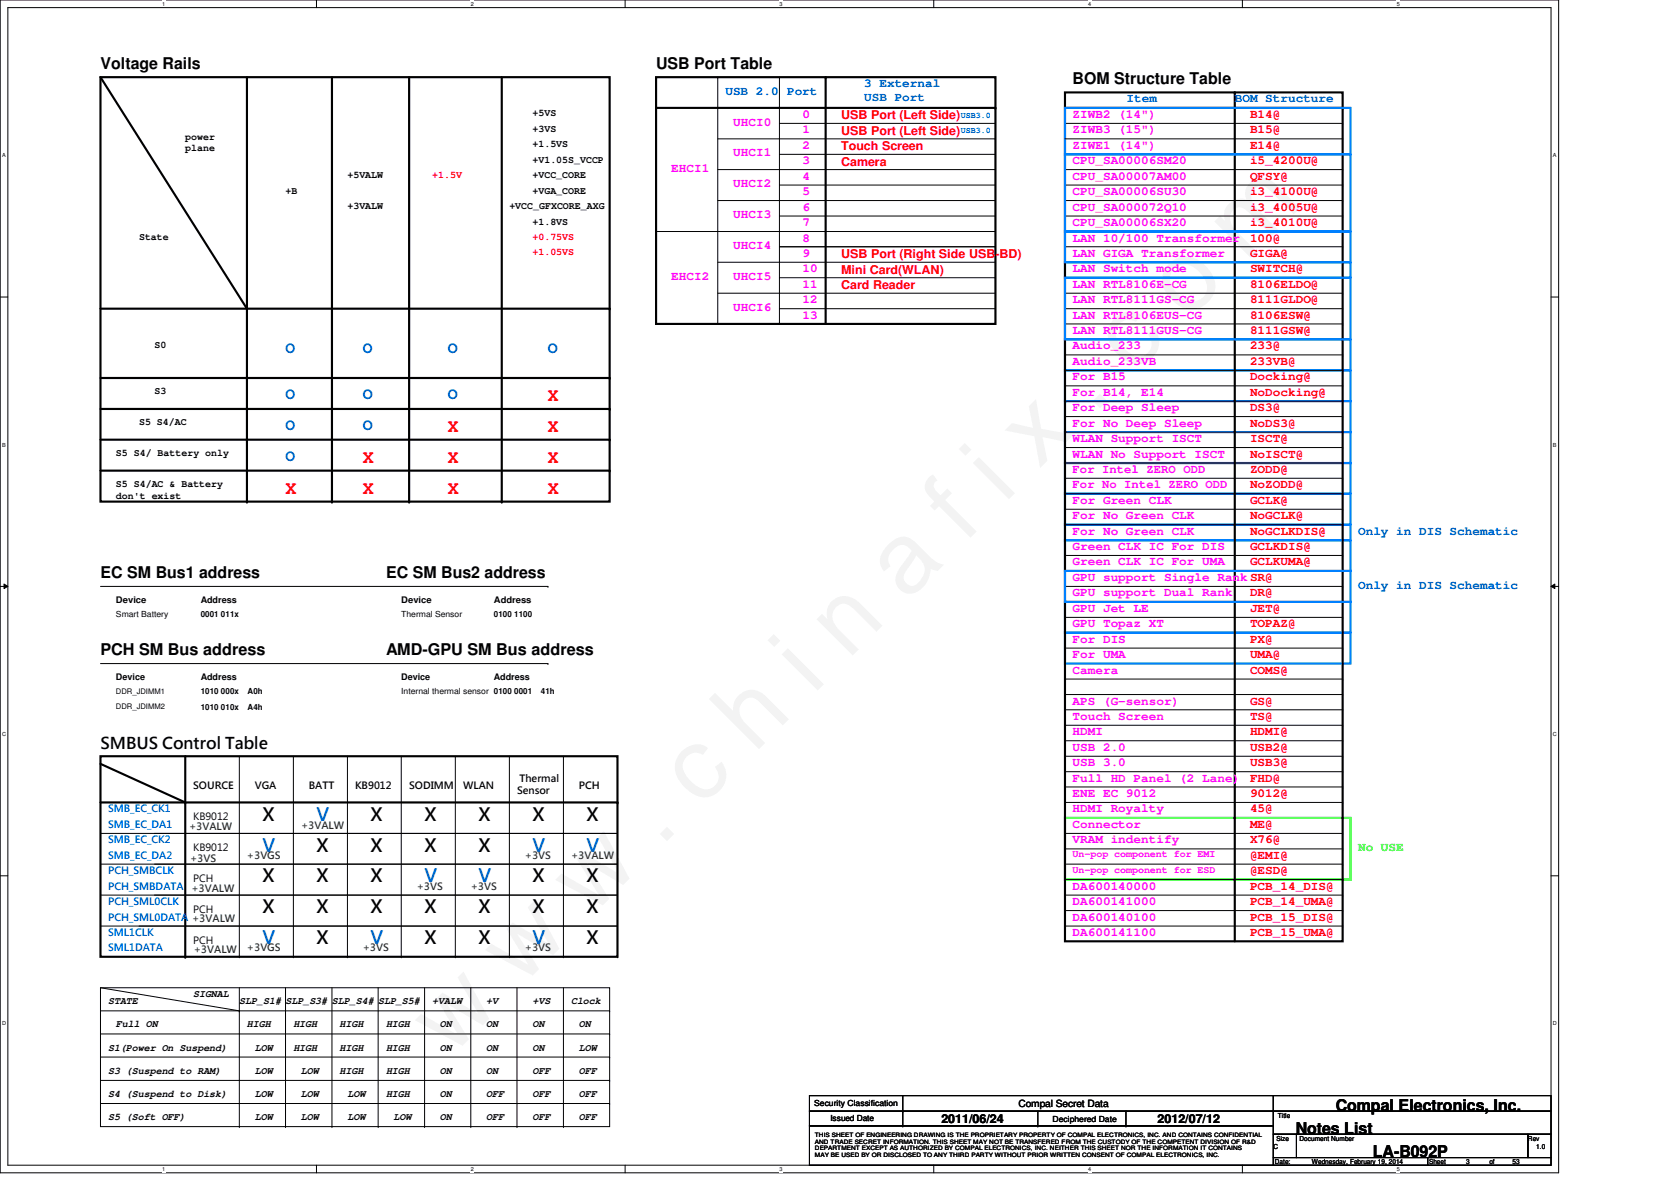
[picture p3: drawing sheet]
<svg xmlns="http://www.w3.org/2000/svg" width="297mm" height="210mm" viewBox="0 0 297 210" stroke-linecap="round" stroke-linejoin="round" font-family="sans-serif">
<defs><g id="words">
<text font-size="17.6" x="80.1" y="188" transform="rotate(-45 80.1 188)">w w w . c h i n a f i x . c o m</text>
<g font-size="3.3" fill="#f00">
<text x="97.4" y="71.3">X</text>
<text x="79.6" y="76.8">X</text>
<text x="97.4" y="76.8">X</text>
<text x="64.5" y="82.3">X</text>
<text x="79.6" y="82.3">X</text>
<text x="97.4" y="82.3">X</text>
<text x="50.8" y="87.7">X</text>
<text x="64.5" y="87.7">X</text>
<text x="79.6" y="87.7">X</text>
<text x="97.4" y="87.7">X</text>
</g>
<g font-size="3.3">
<text x="46.6" y="145.9">X</text>
<text x="65.9" y="145.9">X</text>
<text x="75.5" y="145.9">X</text>
<text x="85" y="145.9">X</text>
<text x="94.7" y="145.9">X</text>
<text x="104.3" y="145.9">X</text>
<text x="56.3" y="151.4">X</text>
<text x="65.9" y="151.4">X</text>
<text x="75.5" y="151.4">X</text>
<text x="85" y="151.4">X</text>
<text x="46.6" y="156.8">X</text>
<text x="56.3" y="156.8">X</text>
<text x="65.9" y="156.8">X</text>
<text x="94.7" y="156.8">X</text>
<text x="104.3" y="156.8">X</text>
<text x="46.6" y="162.3">X</text>
<text x="56.3" y="162.3">X</text>
<text x="56.3" y="167.9">X</text>
<text x="65.9" y="162.3">X</text>
<text x="75.5" y="167.9">X</text>
<text x="75.5" y="162.3">X</text>
<text x="85" y="162.3">X</text>
<text x="85" y="167.9">X</text>
<text x="94.7" y="162.3">X</text>
<text x="104.3" y="162.3">X</text>
<text x="104.3" y="167.9">X</text>
</g>
<g font-size="3.3" fill="#00f">
<text x="56.3" y="145.9">V</text>
<text x="46.6" y="151.4">V</text>
<text x="94.7" y="151.4">V</text>
<text x="104.3" y="151.4">V</text>
<text x="75.5" y="156.8">V</text>
<text x="85" y="156.8">V</text>
<text x="46.6" y="167.9">V</text>
<text x="65.9" y="167.9">V</text>
<text x="94.7" y="167.9">V</text>
</g>
<g font-size="2.9">
<text x="17.9" y="12.2">Voltage Rails</text>
<text x="116.6" y="12.2">USB Port Table</text>
<text x="190.7" y="15">BOM Structure Table</text>
<text x="17.9" y="102.8">EC SM Bus1 address</text>
<text x="68.6" y="102.8">EC SM Bus2 address</text>
<text x="17.9" y="116.5">PCH SM Bus address</text>
<text x="68.6" y="116.5">AMD-GPU SM Bus address</text>
<text x="17.9" y="133.2">SMBUS Control Table</text>
<text x="237.4" y="197.4">Compal Electronics, Inc.</text>
<text x="230.3" y="201.5">Notes List</text>
<text x="244" y="205.7">LA-B092P</text>
</g>
<g font-size="2.9" fill="#00f">
<text x="50.8" y="62.7">O</text>
<text x="64.5" y="62.7">O</text>
<text x="79.6" y="62.7">O</text>
<text x="97.4" y="62.7">O</text>
<text x="50.8" y="71">O</text>
<text x="64.5" y="71">O</text>
<text x="79.6" y="71">O</text>
<text x="50.8" y="76.5">O</text>
<text x="64.5" y="76.5">O</text>
<text x="50.8" y="82">O</text>
</g>
<g font-size="2.2" fill="#00f">
<text x="128.9" y="16.8">USB 2.0 Port</text>
<text x="153.6" y="15.5">3 External</text>
<text x="153.6" y="17.9">USB Port</text>
<text x="200.3" y="18.2">Item</text>
<text x="219.5" y="18.2">BOM Structure</text>
<text x="241.4" y="95">Only in DIS Schematic</text>
<text x="241.4" y="104.6">Only in DIS Schematic</text>
</g>
<g font-size="2.2" fill="#f0f">
<text x="130.3" y="22.4">UHCI0</text>
<text x="142.7" y="21">0</text>
<text x="142.7" y="23.7">1</text>
<text x="190.7" y="21">ZIWB2 (14&quot;)</text>
<text x="190.7" y="23.7">ZIWB3 (15&quot;)</text>
<text x="130.3" y="27.8">UHCI1</text>
<text x="142.7" y="26.5">2</text>
<text x="142.7" y="29.2">3</text>
<text x="190.7" y="29.2">CPU_SA00006SM20</text>
<text x="190.7" y="26.5">ZIWE1 (14&quot;)</text>
<text x="119.3" y="30.6">EHCI1</text>
<text x="130.3" y="33.3">UHCI2</text>
<text x="142.7" y="31.9">4</text>
<text x="142.7" y="34.7">5</text>
<text x="190.7" y="31.9">CPU_SA00007AM00</text>
<text x="190.7" y="34.7">CPU_SA00006SU30</text>
<text x="130.3" y="38.8">UHCI3</text>
<text x="142.7" y="37.4">6</text>
<text x="142.7" y="40.2">7</text>
<text x="190.7" y="40.2">CPU_SA00006SX20</text>
<text x="190.7" y="37.4">CPU_SA000072Q10</text>
<text x="130.3" y="44.3">UHCI4</text>
<text x="142.7" y="42.9">8</text>
<text x="142.7" y="45.6">9</text>
<text x="190.7" y="42.9">LAN 10/100 Transformer</text>
<text x="190.7" y="45.6">LAN GIGA Transformer</text>
<text x="119.3" y="49.8">EHCI2</text>
<text x="130.3" y="49.8">UHCI5</text>
<text x="142.7" y="48.4">10</text>
<text x="142.7" y="51.1">11</text>
<text x="142.7" y="53.9">12</text>
<text x="190.7" y="48.4">LAN Switch mode</text>
<text x="190.7" y="51.1">LAN RTL8106E-CG</text>
<text x="190.7" y="53.9">LAN RTL8111GS-CG</text>
<text x="130.3" y="55.2">UHCI6</text>
<text x="142.7" y="56.6">13</text>
<text x="190.7" y="56.6">LAN RTL8106EUS-CG</text>
<text x="190.7" y="59.4">LAN RTL8111GUS-CG</text>
<text x="190.7" y="62.1">Audio_233</text>
<text x="190.7" y="64.9">Audio_233VB</text>
<text x="190.7" y="70.4">For B14, E14</text>
<text x="190.7" y="67.6">For B15</text>
<text x="190.7" y="73.1">For Deep Sleep</text>
<text x="190.7" y="75.8">For No Deep Sleep</text>
<text x="190.7" y="81.3">WLAN No Support ISCT</text>
<text x="190.7" y="78.6">WLAN Support ISCT</text>
<text x="190.7" y="86.8">For No Intel ZERO ODD</text>
<text x="190.7" y="89.5">For Green CLK</text>
<text x="190.7" y="84.1">For Intel ZERO ODD</text>
<text x="190.7" y="92.3">For No Green CLK</text>
<text x="190.7" y="95">For No Green CLK</text>
<text x="190.7" y="97.8">Green CLK IC For DIS</text>
<text x="190.7" y="100.5">Green CLK IC For UMA</text>
<text x="190.7" y="106">GPU support Dual Rank</text>
<text x="190.7" y="103.3">GPU support Single Rank SR@</text>
<text x="190.7" y="108.8">GPU Jet LE</text>
<text x="190.7" y="111.5">GPU Topaz XT</text>
<text x="190.7" y="114.2">For DIS</text>
<text x="190.7" y="117">For UMA</text>
<text x="190.7" y="119.7">Camera</text>
<text x="190.7" y="125.2">APS (G-sensor)</text>
<text x="190.7" y="127.9">Touch Screen</text>
<text x="190.7" y="130.7">HDMI</text>
<text x="190.7" y="133.4">USB 2.0</text>
<text x="190.7" y="136.2">USB 3.0</text>
<text x="190.7" y="138.9">Full HD Panel (2 Lane)</text>
<text x="190.7" y="141.6">ENE EC 9012</text>
<text x="190.7" y="144.4">HDMI Royalty</text>
<text x="190.7" y="147.2">Connector</text>
<text x="190.7" y="149.9">VRAM indentify</text>
<text x="190.7" y="158.1">DA600140000</text>
<text x="190.7" y="160.9">DA600141000</text>
<text x="190.7" y="163.6">DA600140100</text>
<text x="190.7" y="166.4">DA600141100</text>
</g>
<g font-size="2.2" fill="#f00">
<text x="149.5" y="21.2">USB Port (Left Side)</text>
<text x="149.5" y="24">USB Port (Left Side)</text>
<text x="222.2" y="21">B14@</text>
<text x="222.2" y="23.7">B15@</text>
<text x="149.5" y="29.5">Camera</text>
<text x="149.5" y="26.7">Touch Screen</text>
<text x="222.2" y="29.2">i5_4200U@</text>
<text x="222.2" y="26.5">E14@</text>
<text x="222.2" y="31.9">QFSY@</text>
<text x="222.2" y="34.7">i3_4100U@</text>
<text x="222.2" y="40.2">i3_4010U@</text>
<text x="222.2" y="37.4">i3_4005U@</text>
<text x="149.5" y="45.9">USB Port (Right Side USB-BD)</text>
<text x="222.2" y="42.9">100@</text>
<text x="222.2" y="45.6">GIGA@</text>
<text x="149.5" y="51.4">Card Reader</text>
<text x="149.5" y="48.6">Mini Card(WLAN)</text>
<text x="222.2" y="48.4">SWITCH@</text>
<text x="222.2" y="51.1">8106ELDO@</text>
<text x="222.2" y="53.9">8111GLDO@</text>
<text x="222.2" y="56.6">8106ESW@</text>
<text x="222.2" y="59.4">8111GSW@</text>
<text x="222.2" y="64.9">233VB@</text>
<text x="222.2" y="62.1">233@</text>
<text x="222.2" y="70.4">NoDocking@</text>
<text x="222.2" y="67.6">Docking@</text>
<text x="222.2" y="73.1">DS3@</text>
<text x="222.2" y="75.8">NoDS3@</text>
<text x="222.2" y="81.3">NoISCT@</text>
<text x="222.2" y="78.6">ISCT@</text>
<text x="222.2" y="86.8">NoZODD@</text>
<text x="222.2" y="89.5">GCLK@</text>
<text x="222.2" y="84.1">ZODD@</text>
<text x="222.2" y="92.3">NoGCLK@</text>
<text x="222.2" y="95">NoGCLKDIS@</text>
<text x="222.2" y="97.8">GCLKDIS@</text>
<text x="222.2" y="100.5">GCLKUMA@</text>
<text x="222.2" y="106">DR@</text>
<text x="222.2" y="108.8">JET@</text>
<text x="222.2" y="111.5">TOPAZ@</text>
<text x="222.2" y="114.2">PX@</text>
<text x="222.2" y="117">UMA@</text>
<text x="222.2" y="119.7">COMS@</text>
<text x="222.2" y="125.2">GS@</text>
<text x="222.2" y="127.9">TS@</text>
<text x="222.2" y="130.7">HDMI@</text>
<text x="222.2" y="133.4">USB2@</text>
<text x="222.2" y="136.2">USB3@</text>
<text x="222.2" y="138.9">FHD@</text>
<text x="222.2" y="141.6">9012@</text>
<text x="222.2" y="144.4">45@</text>
<text x="222.2" y="147.2">ME@</text>
<text x="222.2" y="149.9">X76@</text>
<text x="222.2" y="152.7">@EMI@</text>
<text x="222.2" y="155.4">@ESD@</text>
<text x="222.2" y="158.1">PCB_14_DIS@</text>
<text x="222.2" y="160.9">PCB_14_UMA@</text>
<text x="222.2" y="163.6">PCB_15_DIS@</text>
<text x="222.2" y="166.4">PCB_15_UMA@</text>
</g>
<text font-size="2.2" fill="#0f0" x="241.4" y="151.3">No USE</text>
<g font-size="2.2">
<text x="167.3" y="199.5">2011/06/24</text>
<text x="205.8" y="199.5">2012/07/12</text>
</g>
<g font-size="1.8">
<text x="94.7" y="23.5">+3VS</text>
<text x="94.7" y="20.7">+5VS</text>
<text x="32.9" y="24.8">power</text>
<text x="32.9" y="26.9">plane</text>
<text x="94.7" y="26.2">+1.5VS</text>
<text x="94.7" y="29">+V1.05S_VCCP</text>
<text x="50.8" y="34.4">+B</text>
<text x="61.8" y="31.7">+5VALW</text>
<text x="94.7" y="31.7">+VCC_CORE</text>
<text x="94.7" y="34.4">+VGA_CORE</text>
<text x="61.8" y="37.2">+3VALW</text>
<text x="90.5" y="37.2">+VCC_GFXCORE_AXG</text>
<text x="94.7" y="39.9">+1.8VS</text>
<text x="24.7" y="42.7">State</text>
<text x="27.5" y="61.8">S0</text>
<text x="27.5" y="70.1">S3</text>
<text x="24.7" y="75.6">S5 S4/AC</text>
<text x="20.6" y="81.1">S5 S4/ Battery only</text>
<text x="20.6" y="86.5">S5 S4/AC &amp; Battery</text>
<text x="20.6" y="88.6">don't exist</text>
<text x="34.3" y="140.3">SOURCE</text>
<text x="45.3" y="140.3">VGA</text>
<text x="54.9" y="140.3">BATT</text>
<text x="63.1" y="140.3">KB9012</text>
<text x="72.7" y="140.3">SODIMM</text>
<text x="82.3" y="140.3">WLAN</text>
<text x="91.9" y="141.2">Sensor</text>
<text x="92.3" y="138.9">Thermal</text>
<text x="102.9" y="140.3">PCH</text>
<text x="34.3" y="145.8">KB9012</text>
<text x="34.3" y="151.3">KB9012</text>
<text x="34.3" y="156.8">PCH</text>
<text x="34.3" y="162.2">PCH</text>
<text x="34.3" y="167.7">PCH</text>
<text x="19.2" y="178.5">STATE</text>
<text x="34.3" y="177.1">SIGNAL</text>
<text x="42.5" y="178.5">SLP_S1# SLP_S3# SLP_S4# SLP_S5#</text>
<text x="76.8" y="178.5">+VALW</text>
<text x="86.4" y="178.5">+V</text>
<text x="94.7" y="178.5">+VS</text>
<text x="101.5" y="178.5">Clock</text>
<text x="20.6" y="182.6">Full ON</text>
<text x="43.9" y="182.6">HIGH</text>
<text x="52.2" y="182.6">HIGH</text>
<text x="60.4" y="182.6">HIGH</text>
<text x="68.6" y="182.6">HIGH</text>
<text x="78.2" y="182.6">ON</text>
<text x="86.4" y="182.6">ON</text>
<text x="94.7" y="182.6">ON</text>
<text x="102.9" y="182.6">ON</text>
<text x="19.2" y="186.7">S1(Power On Suspend)</text>
<text x="19.2" y="190.8">S3 (Suspend to RAM)</text>
<text x="45.3" y="190.8">LOW</text>
<text x="45.3" y="186.7">LOW</text>
<text x="52.2" y="186.7">HIGH</text>
<text x="53.5" y="190.8">LOW</text>
<text x="60.4" y="186.7">HIGH</text>
<text x="60.4" y="190.8">HIGH</text>
<text x="68.6" y="186.7">HIGH</text>
<text x="68.6" y="190.8">HIGH</text>
<text x="78.2" y="186.7">ON</text>
<text x="78.2" y="190.8">ON</text>
<text x="86.4" y="186.7">ON</text>
<text x="86.4" y="190.8">ON</text>
<text x="94.7" y="190.8">OFF</text>
<text x="94.7" y="186.7">ON</text>
<text x="102.9" y="190.8">OFF</text>
<text x="102.9" y="186.7">LOW</text>
<text x="19.2" y="194.9">S4 (Suspend to Disk)</text>
<text x="45.3" y="194.9">LOW</text>
<text x="53.5" y="194.9">LOW</text>
<text x="61.8" y="194.9">LOW</text>
<text x="68.6" y="194.9">HIGH</text>
<text x="78.2" y="194.9">ON</text>
<text x="86.4" y="194.9">OFF</text>
<text x="94.7" y="194.9">OFF</text>
<text x="102.9" y="194.9">OFF</text>
<text x="181.1" y="196.8">Compal Secret Data</text>
<text x="19.2" y="199.1">S5 (Soft OFF)</text>
<text x="45.3" y="199.1">LOW</text>
<text x="53.5" y="199.1">LOW</text>
<text x="61.8" y="199.1">LOW</text>
<text x="70" y="199.1">LOW</text>
<text x="78.2" y="199.1">ON</text>
<text x="86.4" y="199.1">OFF</text>
<text x="94.7" y="199.1">OFF</text>
<text x="102.9" y="199.1">OFF</text>
</g>
<g font-size="1.8" fill="#f00">
<text x="76.8" y="31.7">+1.5V</text>
<text x="94.7" y="42.7">+0.75VS</text>
<text x="94.7" y="45.4">+1.05VS</text>
</g>
<g font-size="1.8" fill="#00f">
<text x="19.2" y="149.9">SMB_EC_CK2</text>
<text x="19.2" y="144.4">SMB_EC_CK1</text>
<text x="19.2" y="147.2">SMB_EC_DA1</text>
<text x="19.2" y="155.4">PCH_SMBCLK</text>
<text x="19.2" y="152.7">SMB_EC_DA2</text>
<text x="19.2" y="160.9">PCH_SML0CLK</text>
<text x="19.2" y="158.1">PCH_SMBDATA</text>
<text x="19.2" y="163.6">PCH_SML0DATA +3VALW</text>
<text x="19.2" y="166.4">SML1CLK</text>
<text x="19.2" y="169.1">SML1DATA</text>
</g>
<g font-size="1.8" fill="#008000">
<text x="33.6" y="147.6">+3VALW</text>
<text x="53.5" y="147.4">+3VALW</text>
<text x="33.8" y="153.2">+3VS</text>
<text x="43.9" y="152.7">+3VGS</text>
<text x="93.3" y="152.7">+3VS</text>
<text x="101.5" y="152.7">+3VALW</text>
<text x="34" y="158.5">+3VALW</text>
<text x="74.1" y="158.1">+3VS</text>
<text x="83.7" y="158.1">+3VS</text>
<text x="34.5" y="169.4">+3VALW</text>
<text x="43.9" y="169.1">+3VGS</text>
<text x="64.5" y="169.1">+3VS</text>
<text x="93.3" y="169.1">+3VS</text>
</g>
<g font-size="1.8" fill="#f0f">
<text x="190.7" y="152.4">Un-pop component for EMI</text>
<text x="190.7" y="155.1">Un-pop component for ESD</text>
</g>
<g font-size="1.6">
<text x="20.6" y="107.1">Device</text>
<text x="35.7" y="107.1">Address</text>
<text x="71.3" y="107.1">Device</text>
<text x="87.8" y="107.1">Address</text>
<text x="20.6" y="120.8">Device</text>
<text x="35.7" y="120.8">Address</text>
<text x="71.3" y="120.8">Device</text>
<text x="87.8" y="120.8">Address</text>
</g>
<g font-size="1.5" fill="#00f">
<text x="170.8" y="21">USB3.0</text>
<text x="170.8" y="23.7">USB3.0</text>
</g>
<g font-size="1.5">
<text x="20.6" y="109.7">Smart Battery</text>
<text x="35.7" y="109.7">0001 011x</text>
<text x="71.3" y="109.7">Thermal Sensor</text>
<text x="87.8" y="109.7">0100 1100</text>
<text x="35.7" y="123.4">1010 000x</text>
<text x="44" y="123.4">A0h</text>
<text x="71.3" y="123.4">Internal thermal sensor 0100 0001</text>
<text x="96.1" y="123.4">41h</text>
<text x="35.7" y="126.2">1010 010x</text>
<text x="44" y="126.2">A4h</text>
<text x="144.7" y="196.6">Security Classification</text>
<text x="147.6" y="199.3">Issued Date</text>
<text x="187.1" y="199.4">Deciphered Date</text>
</g>
<g font-size="1.4">
<text x="20.6" y="123.3">DDR_JDIMM1</text>
<text x="20.6" y="126">DDR_JDIMM2</text>
</g>
<g font-size="1.2">
<text x="226.9" y="202.7">Size</text>
<text x="227.2" y="198.8">Title</text>
<text x="231" y="202.7">Document Number</text>
<text x="271.6" y="202.7">Rev</text>
<text x="226.4" y="204.1">C</text>
<text x="226.6" y="206.9">Date:</text>
<text x="233.2" y="206.9">Wednesday, February 19, 2014</text>
<text x="254" y="206.9">Sheet</text>
<text x="260.6" y="206.9">3</text>
<text x="264.7" y="206.9">of</text>
<text x="268.9" y="206.9">53</text>
<text x="273.1" y="204.1">1.0</text>
</g>
<g font-size="1.1">
<text x="144.9" y="203.2">AND TRADE SECRET INFORMATION. THIS SHEET MAY NOT BE TRANSFERED FROM THE CUSTODY OF THE COMPETENT DIVISION OF R&amp;D</text>
<text x="144.9" y="202">THIS SHEET OF ENGINEERING DRAWING IS THE PROPRIETARY PROPERTY OF COMPAL ELECTRONICS, INC. AND CONTAINS CONFIDENTIAL</text>
<text x="144.9" y="204.5">DEPARTMENT EXCEPT AS AUTHORIZED BY COMPAL ELECTRONICS, INC. NEITHER THIS SHEET NOR THE INFORMATION IT CONTAINS</text>
<text x="144.9" y="205.7">MAY BE USED BY OR DISCLOSED TO ANY THIRD PARTY WITHOUT PRIOR WRITTEN CONSENT OF COMPAL ELECTRONICS, INC.</text>
</g>
<g font-size="1">
<text x="28.8" y="1">1</text>
<text x="83.7" y="1">2</text>
<text x="138.6" y="1">3</text>
<text x="193.4" y="1">4</text>
<text x="248.3" y="1">5</text>
<text x=".4" y="27.9">A</text>
<text x="276.1" y="27.9">A</text>
<text x=".4" y="79.4">B</text>
<text x="276.1" y="79.4">B</text>
<text x=".4" y="130.8">C</text>
<text x="276.1" y="130.8">C</text>
<text x=".4" y="182.2">D</text>
<text x="276.1" y="182.2">D</text>
<text x="28.8" y="208.1">1</text>
<text x="83.7" y="208.1">2</text>
<text x="138.6" y="208.1">3</text>
<text x="193.4" y="208.1">4</text>
<text x="248.3" y="208.1">5</text>
</g>
</g></defs>
<path d="M0 0h277.1v208.4h-277.1zM1.4 1.4h274.3v205.7h-274.3z" fill="none" stroke="#000" stroke-width=".18"/>
<g fill="#fff">
<path d="M28.8 .1h.6v1.1h-.6z"/>
<path d="M28.8 207.2h.6v1.1h-.6z"/>
</g>
<path d="M56.3 0v1.4M56.3 207.1v1.3" fill="none" stroke="#000" stroke-width=".18"/>
<g fill="#fff">
<path d="M83.7 .1h.5v1.1h-.5z"/>
<path d="M83.7 207.2h.5v1.1h-.5z"/>
</g>
<path d="M111.1 0v1.4M111.1 207.1v1.3" fill="none" stroke="#000" stroke-width=".18"/>
<g fill="#fff">
<path d="M138.6 .1h.5v1.1h-.5z"/>
<path d="M138.6 207.2h.5v1.1h-.5z"/>
</g>
<path d="M166 0v1.4M166 207.1v1.3" fill="none" stroke="#000" stroke-width=".18"/>
<g fill="#fff">
<path d="M193.4 .1h.6v1.1h-.6z"/>
<path d="M193.4 207.2h.6v1.1h-.6z"/>
</g>
<path d="M220.8 0v1.4M220.8 207.1v1.3" fill="none" stroke="#000" stroke-width=".18"/>
<g fill="#fff">
<path d="M248.3 .1h.5v1.1h-.5z"/>
<path d="M248.3 207.2h.5v1.1h-.5z"/>
<path d="M.4 27.1h.6v1.1h-.6z"/>
<path d="M276.1 27.1h.6v1.1h-.6z"/>
<path d="M.4 78.5h.6v1.1h-.6z"/>
<path d="M276.1 78.5h.6v1.1h-.6z"/>
</g>
<path d="M0 52.8h1.4M275.7 52.8h1.4" fill="none" stroke="#000" stroke-width=".18"/>
<g fill="#fff">
<path d="M.4 129.9h.7v1.1h-.7z"/>
<path d="M276.1 129.9h.7v1.1h-.7z"/>
</g>
<path d="M0 104.2h1.4M.7 103.8l.7 .4-.7 .4zM275.7 104.2l.7-.4v.8zM275.7 104.2h1.4" fill="none" stroke="#000" stroke-width=".18"/>
<path d="M.7 103.8l.7 .4-.7 .4zM275.7 104.2l.7-.4v.8z" fill="#000"/>
<g fill="#fff">
<path d="M.4 181.4h.7v1.1h-.7z"/>
<path d="M276.1 181.4h.7v1.1h-.7z"/>
</g>
<g fill="none" stroke="#000" stroke-width=".18">
<path d="M127.6 13.7h.1M127.6 13.7v43.9M138.6 13.7h.1M138.6 13.7v43.9M127.6 24.7h49.3M127.6 30.1h49.3M127.6 35.6h49.3M138.6 21.9h38.3M138.6 27.4h38.3M138.6 32.9h38.3M138.6 38.4h38.3M176.9 21.9h.1"/>
<path d="M189.3 21.9h49.4M189.3 24.7h49.4M189.3 27.4h49.4M189.3 30.1h49.4M189.3 32.9h49.4M189.3 35.6h49.4M189.3 38.4h49.4M238.7 21.9h.1M238.7 24.7h.1M238.7 27.4h.1M238.7 30.1h.1M238.7 32.9h.1"/>
<path d="M238.7 35.6h.1M238.7 38.4h.1M116.6 41.1h60.3M127.6 46.6h49.3M127.6 52.1h49.3M138.6 49.4h38.3M138.6 54.9h38.3M138.6 43.9h38.3M189.3 41.1h49.4M189.3 46.6h49.4M189.3 49.4h49.4M189.3 52.1h49.4"/>
<path d="M189.3 54.9h49.4M189.3 43.9h49.4M189.3 57.6h49.4M238.7 54.9h.1M238.7 57.6h.1M238.7 52.1h.1M238.7 41.1h.1M238.7 43.9h.1M238.7 46.6h.1M238.7 49.4h.1M189.3 74h49.4M189.3 79.5h49.4"/>
<path d="M189.3 68.6h49.4M189.3 71.3h49.4M189.3 65.8h49.4M189.3 76.8h49.4M189.3 60.3h49.4M189.3 63.1h49.4M238.7 74h.1M238.7 79.5h.1M238.7 68.6h.1M238.7 71.3h.1M238.7 65.8h.1M238.7 76.8h.1"/>
<path d="M238.7 60.3h.1M238.7 63.1h.1M189.3 96h49.4M189.3 98.7h49.4M189.3 82.3h49.4M189.3 85h49.4M189.3 87.8h49.4M189.3 90.5h49.4M189.3 93.3h49.4M238.7 96h.1M238.7 98.7h.1M238.7 82.3h.1"/>
<path d="M238.7 85h.1M238.7 87.8h.1M238.7 90.5h.1M238.7 93.3h.1M17.9 104.2h79.5M17.9 117.9h79.5M189.3 104.2h49.4M189.3 117.9h49.4M189.3 101.5h49.4M189.3 107h49.4M189.3 109.7h49.4M189.3 112.4h49.4"/>
<path d="M189.3 115.2h49.4M238.7 101.5h.1M238.7 104.2h.1M238.7 107h.1M238.7 109.7h.1M238.7 112.4h.1M238.7 115.2h.1M238.7 117.9h.1M42.5 134.4v35.7M52.2 134.4v35.7M61.8 134.4v35.7M71.3 134.4v35.7"/>
<path d="M80.9 134.4v35.7M90.5 134.4v35.7M100.2 134.4v35.7M109.8 134.4v35.7M189.3 120.7h49.4M189.3 123.4h49.4M189.3 126.2h49.4M189.3 128.9h49.4M189.3 131.7h49.4M189.3 134.4h49.4M189.3 137.2h49.4M189.3 139.9h49.4"/>
<path d="M238.7 120.7h.1M238.7 123.4h.1M238.7 126.2h.1M238.7 128.9h.1M238.7 131.7h.1M238.7 134.4h.1M238.7 137.2h.1M238.7 139.9h.1M0 155.7h1.4M17.9 148.1h91.9M17.9 153.6h91.9M17.9 159.1h91.9"/>
<path d="M189.3 148.1h49.4M189.3 153.6h49.4M189.3 159.1h49.4M189.3 142.6h49.4M189.3 145.4h49.4M189.3 150.9h49.4M189.3 156.3h49.4M238.7 142.6h.1M238.7 145.4h.1M238.7 148.1h.1M238.7 150.9h.1M238.7 153.6h.1"/>
<path d="M238.7 159.1h.1M238.7 156.3h.1M275.7 155.7h1.4M17.9 175.6h90.5v24.6h-90.5zM17.9 164.6h91.9M17.9 179.7h90.5M17.9 175.6l24.6 4.1M42.5 170.1h.1M42.5 179.7h.1M42.5 175.6v24.6M50.8 175.6v24.6M52.2 170.1h.1"/>
<path d="M59 175.6v24.6M61.8 170.1h.1M67.2 175.6v24.6M75.5 175.6v24.6M83.7 175.6v24.6M91.9 175.6v24.6M100.2 175.6v24.6M189.3 164.6h49.4M189.3 161.8h49.4M238.7 164.6h.1M238.7 161.8h.1M17.9 183.8h90.5"/>
<path d="M17.9 187.9h90.5M17.9 192h90.5M17.9 196.1h90.5M108.4 196.1h.1M143.9 194.7h82.5v2.8h-82.5zM143.9 197.5h82.5v2.6h-82.5zM160.5 197.5h.1M160.5 194.7v5.4M184.5 197.5v2.6M200.1 197.5v2.6M226.4 194.7h49.3v2.8h-49.3zM226.4 197.5h49.3v4.1h-49.3z"/>
<path d="M42.5 200.2h.1M50.8 200.2h.1M59 200.2h.1M67.2 200.2h.1M75.5 200.2h.1M83.7 200.2h.1M91.9 200.2h.1M100.2 200.2h.1M143.9 200.1h82.5v7h-82.5zM160.5 200.1h.1M184.5 200.1h.1M200.1 200.1h.1"/>
<path d="M226.4 201.6h4.1v4.1h-4.1zM226.4 205.7h27.4v1.4h-27.4zM230.5 201.6h41.1v4.1h-41.1zM253.8 205.7h21.9v1.4h-21.9zM271.6 201.6h4.1v4.1h-4.1z"/>
</g>
<g fill="none" stroke="#000" stroke-width=".38">
<path d="M17.9 13.7h90.5v75.5h-90.5zM17.9 13.7l26 41.2M43.9 13.7v75.5M59 13.7v75.5M72.7 13.7v75.5M89.2 13.7v75.5M116.6 13.7h60.3v43.9h-60.3zM116.6 19.2h60.3M146.8 13.7v43.9M189.3 16.4h49.4v150.9h-49.4zM189.3 19.2h49.4M219.5 16.4v150.9"/>
<path d="M17.9 54.9h90.5M17.9 78.1h90.5M17.9 72.7h90.5M17.9 67.2h90.5M17.9 83.7h90.5M17.9 134.4h91.9v35.7h-91.9zM17.9 135.8l15 6.8M32.9 134.4v35.7M17.9 142.6h91.9"/>
</g>
<g fill="#000">
<circle cx="146.8" cy="13.7" r=".19"/>
<circle cx="176.9" cy="19.2" r=".19"/>
<circle cx="219.5" cy="16.4" r=".19"/>
<circle cx="238.7" cy="19.2" r=".19"/>
<circle cx="43.9" cy="54.9" r=".19"/>
<circle cx="43.9" cy="89.2" r=".19"/>
<circle cx="59" cy="89.2" r=".19"/>
<circle cx="32.9" cy="142.6" r=".19"/>
<circle cx="32.9" cy="170.1" r=".19"/>
</g>
<g fill="none" stroke="#0080ff" stroke-width=".38">
<path d="M189.3 19.2h50.8v8.2h-50.8zM189.3 27.4h50.8v13.7h-50.8zM189.3 46.6h50.8v2.8h-50.8zM189.3 41.1h50.8v5.5h-50.8zM189.3 49.4h50.8v10.9h-50.8zM189.3 60.3h50.8v5.5h-50.8zM189.3 65.8h50.8v5.5h-50.8zM189.3 71.3h50.8v5.5h-50.8zM189.3 76.8h50.8v5.5h-50.8zM189.3 82.3h50.8v5.5h-50.8zM189.3 87.8h50.8v5.5h-50.8zM189.3 93.3h50.8v2.7h-50.8z"/>
<path d="M189.3 96h50.8v5.5h-50.8zM189.3 107h50.8v5.4h-50.8zM189.3 112.4h50.8v5.5h-50.8zM189.3 101.5h50.8v5.5h-50.8z"/>
</g>
<path d="M189.3 145.4h50.8v10.9h-50.8z" fill="none" stroke="#0f0" stroke-width=".38"/>
<use href="#words"/>
</svg>
